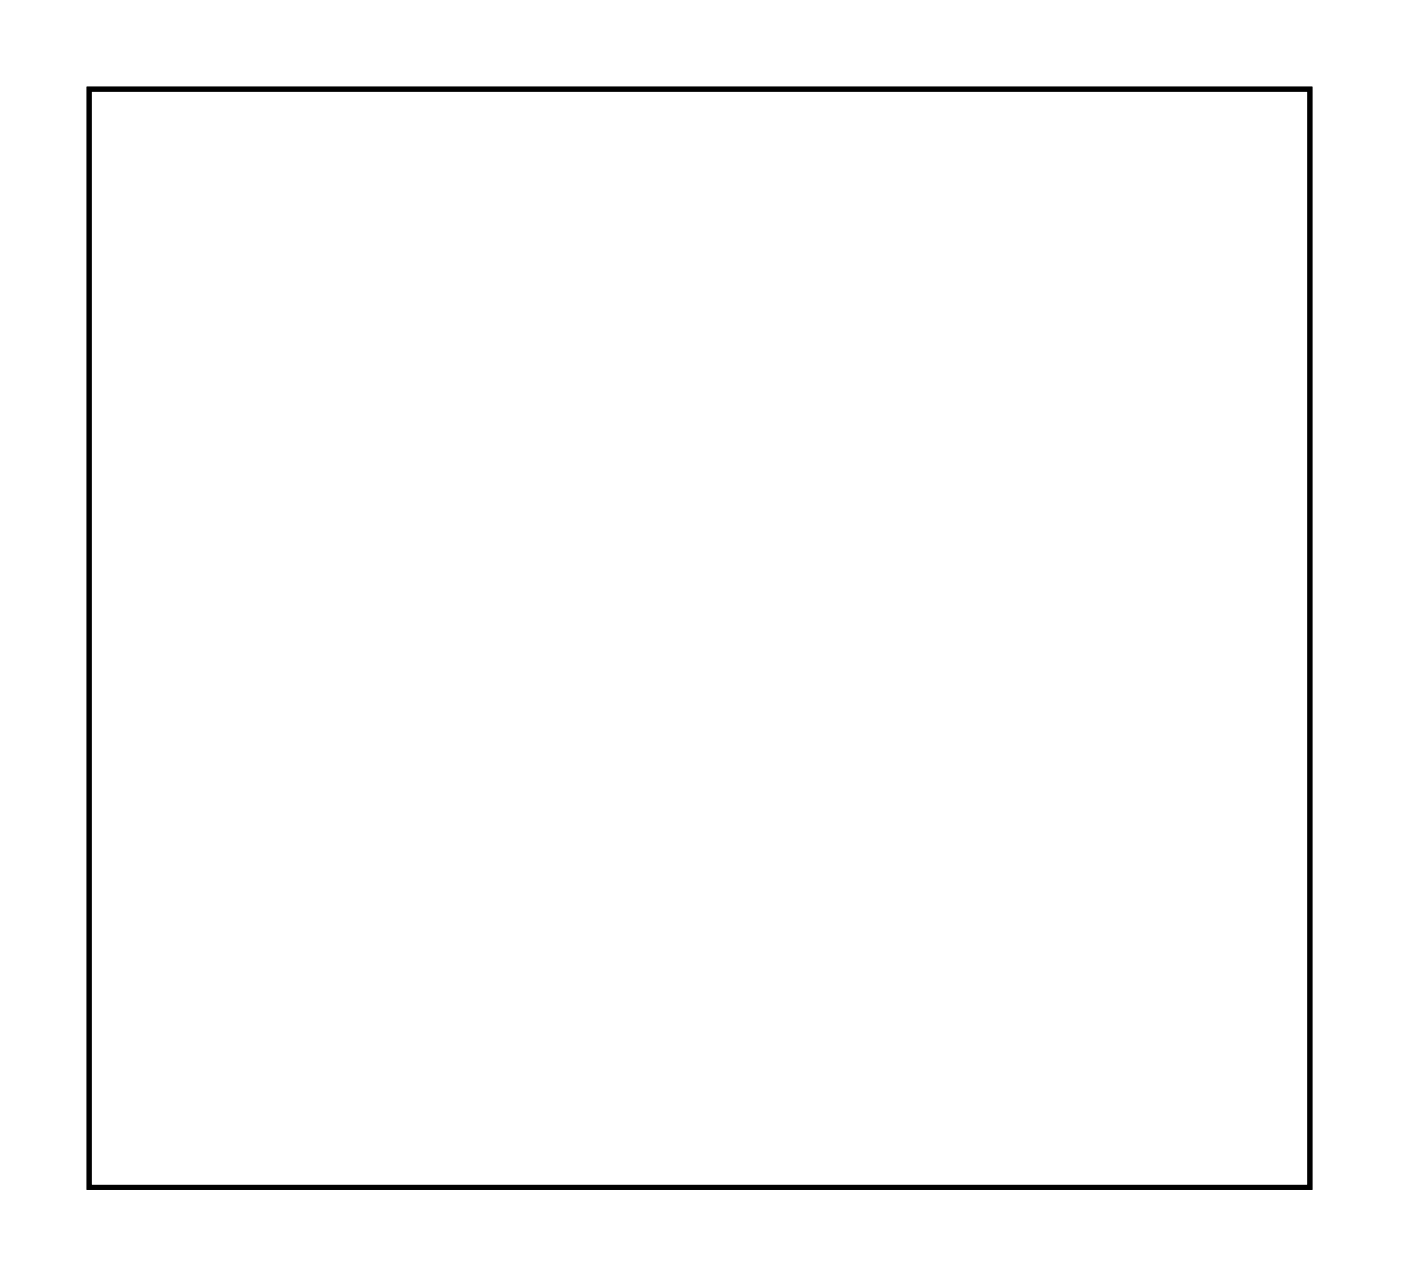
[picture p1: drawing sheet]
<svg xmlns="http://www.w3.org/2000/svg" width="57mm" height="52mm" viewBox="0 0 57 52" stroke-linecap="round" stroke-linejoin="round" font-family="sans-serif">
<path d="M3.6 3.6h49.8v44.8h-49.8z" fill="none" stroke="#000" stroke-width=".2"/>
<path d="M3.6 3.6v44.8h49.8v-44.8zM3.6 3.6h49.8v44.8h-49.8z" fill="#000"/>
<path d="M28.7 13.1h1.4v1.4h-1.4z" fill="#fff"/>
<path d="M28.7 13.1h1.4v1.4h-1.4z" fill="none" stroke="#fff" stroke-width=".76" stroke-linecap="butt"/>
<circle cx="29.4" cy="13.8" r=".7" fill="#fff"/>
<circle cx="29.4" cy="13.8" r=".7" fill="none" stroke="#fff" stroke-width=".76" stroke-linecap="butt"/>
<circle cx="21.8" cy="13.8" r=".7" fill="#fff"/>
<circle cx="21.8" cy="13.8" r=".7" fill="none" stroke="#fff" stroke-width=".76" stroke-linecap="butt"/>
<circle cx="29.4" cy="16.3" r=".7" fill="#fff"/>
<circle cx="29.4" cy="16.3" r=".7" fill="none" stroke="#fff" stroke-width=".76" stroke-linecap="butt"/>
<circle cx="21.8" cy="16.3" r=".7" fill="#fff"/>
<circle cx="21.8" cy="16.3" r=".7" fill="none" stroke="#fff" stroke-width=".76" stroke-linecap="butt"/>
<circle cx="29.4" cy="18.9" r=".7" fill="#fff"/>
<circle cx="29.4" cy="18.9" r=".7" fill="none" stroke="#fff" stroke-width=".76" stroke-linecap="butt"/>
<circle cx="21.8" cy="18.9" r=".7" fill="#fff"/>
<circle cx="21.8" cy="18.9" r=".7" fill="none" stroke="#fff" stroke-width=".76" stroke-linecap="butt"/>
<circle cx="29.4" cy="21.4" r=".7" fill="#fff"/>
<circle cx="29.4" cy="21.4" r=".7" fill="none" stroke="#fff" stroke-width=".76" stroke-linecap="butt"/>
<circle cx="21.8" cy="21.4" r=".7" fill="#fff"/>
<circle cx="21.8" cy="21.4" r=".7" fill="none" stroke="#fff" stroke-width=".76" stroke-linecap="butt"/>
<circle cx="39.5" cy="39.2" r=".7" fill="#fff"/>
<circle cx="39.5" cy="39.2" r=".7" fill="none" stroke="#fff" stroke-width=".76" stroke-linecap="butt"/>
<circle cx="39.5" cy="29" r=".7" fill="#fff"/>
<circle cx="39.5" cy="29" r=".7" fill="none" stroke="#fff" stroke-width=".76" stroke-linecap="butt"/>
<circle cx="21.8" cy="8.7" r=".7" fill="#fff"/>
<circle cx="21.8" cy="8.7" r=".7" fill="none" stroke="#fff" stroke-width=".76" stroke-linecap="butt"/>
<circle cx="31.9" cy="8.7" r=".7" fill="#fff"/>
<circle cx="31.9" cy="8.7" r=".7" fill="none" stroke="#fff" stroke-width=".76" stroke-linecap="butt"/>
<circle cx="14.1" cy="16.3" r=".7" fill="#fff"/>
<circle cx="14.1" cy="16.3" r=".7" fill="none" stroke="#fff" stroke-width=".76" stroke-linecap="butt"/>
<circle cx="14.1" cy="26.5" r=".7" fill="#fff"/>
<circle cx="14.1" cy="26.5" r=".7" fill="none" stroke="#fff" stroke-width=".76" stroke-linecap="butt"/>
<circle cx="19.2" cy="29" r=".7" fill="#fff"/>
<circle cx="19.2" cy="29" r=".7" fill="none" stroke="#fff" stroke-width=".76" stroke-linecap="butt"/>
<circle cx="26.4" cy="36.2" r=".7" fill="#fff"/>
<circle cx="26.4" cy="36.2" r=".7" fill="none" stroke="#fff" stroke-width=".76" stroke-linecap="butt"/>
<circle cx="21.8" cy="6.2" r=".7" fill="#fff"/>
<circle cx="21.8" cy="6.2" r=".7" fill="none" stroke="#fff" stroke-width=".76" stroke-linecap="butt"/>
<circle cx="31.9" cy="6.2" r=".7" fill="#fff"/>
<circle cx="31.9" cy="6.2" r=".7" fill="none" stroke="#fff" stroke-width=".76" stroke-linecap="butt"/>
<circle cx="19.2" cy="26.5" r=".7" fill="#fff"/>
<circle cx="19.2" cy="26.5" r=".7" fill="none" stroke="#fff" stroke-width=".76" stroke-linecap="butt"/>
<circle cx="29.4" cy="26.5" r=".7" fill="#fff"/>
<circle cx="29.4" cy="26.5" r=".7" fill="none" stroke="#fff" stroke-width=".76" stroke-linecap="butt"/>
<circle cx="31.9" cy="26.5" r=".7" fill="#fff"/>
<circle cx="31.9" cy="26.5" r=".7" fill="none" stroke="#fff" stroke-width=".76" stroke-linecap="butt"/>
<circle cx="31.9" cy="36.6" r=".7" fill="#fff"/>
<circle cx="31.9" cy="36.6" r=".7" fill="none" stroke="#fff" stroke-width=".76" stroke-linecap="butt"/>
<path d="M41.1 13.8l1-1 1 1-1 1z" fill="#fff"/>
<path d="M41.1 13.8l1-1 1 1-1 1z" fill="none" stroke="#fff" stroke-width=".76" stroke-linecap="butt"/>
<circle cx="42.1" cy="13.8" r=".7" fill="#fff"/>
<circle cx="42.1" cy="13.8" r=".7" fill="none" stroke="#fff" stroke-width=".76" stroke-linecap="butt"/>
<circle cx="40.3" cy="12" r=".7" fill="#fff"/>
<circle cx="40.3" cy="12" r=".7" fill="none" stroke="#fff" stroke-width=".76" stroke-linecap="butt"/>
<path d="M46.5 30.9h1.4v1.4h-1.4z" fill="#fff"/>
<path d="M46.5 30.9h1.4v1.4h-1.4z" fill="none" stroke="#fff" stroke-width=".76" stroke-linecap="butt"/>
<circle cx="47.2" cy="31.6" r=".7" fill="#fff"/>
<circle cx="47.2" cy="31.6" r=".7" fill="none" stroke="#fff" stroke-width=".76" stroke-linecap="butt"/>
<circle cx="44.6" cy="31.6" r=".7" fill="#fff"/>
<circle cx="44.6" cy="31.6" r=".7" fill="none" stroke="#fff" stroke-width=".76" stroke-linecap="butt"/>
<path d="M27.6 41.9h1.5v1.6h-1.5z" fill="#fff"/>
<path d="M27.6 41.9h1.5v1.6h-1.5z" fill="none" stroke="#fff" stroke-width=".76" stroke-linecap="butt"/>
<circle cx="28.3" cy="42.7" r=".76" fill="#fff"/>
<circle cx="28.3" cy="42.7" r=".76" fill="none" stroke="#fff" stroke-width=".76" stroke-linecap="butt"/>
<circle cx="33.3" cy="42.7" r=".76" fill="#fff"/>
<circle cx="33.3" cy="42.7" r=".76" fill="none" stroke="#fff" stroke-width=".76" stroke-linecap="butt"/>
<path d="M8.1 40.7h2v2h-2z" fill="#fff"/>
<path d="M8.1 40.7h2v2h-2z" fill="none" stroke="#fff" stroke-width=".76" stroke-linecap="butt"/>
<circle cx="9.1" cy="41.7" r="1" fill="#fff"/>
<circle cx="9.1" cy="41.7" r="1" fill="none" stroke="#fff" stroke-width=".76" stroke-linecap="butt"/>
<circle cx="14.1" cy="41.7" r="1" fill="#fff"/>
<circle cx="14.1" cy="41.7" r="1" fill="none" stroke="#fff" stroke-width=".76" stroke-linecap="butt"/>
<circle cx="19.1" cy="41.7" r="1" fill="#fff"/>
<circle cx="19.1" cy="41.7" r="1" fill="none" stroke="#fff" stroke-width=".76" stroke-linecap="butt"/>
<path d="M46.4 38.5h1.5v1.5h-1.5z" fill="#fff"/>
<path d="M46.4 38.5h1.5v1.5h-1.5z" fill="none" stroke="#fff" stroke-width=".76" stroke-linecap="butt"/>
<circle cx="47.2" cy="39.3" r=".76" fill="#fff"/>
<circle cx="47.2" cy="39.3" r=".76" fill="none" stroke="#fff" stroke-width=".76" stroke-linecap="butt"/>
<circle cx="47.2" cy="44.3" r=".76" fill="#fff"/>
<circle cx="47.2" cy="44.3" r=".76" fill="none" stroke="#fff" stroke-width=".76" stroke-linecap="butt"/>
</svg>
